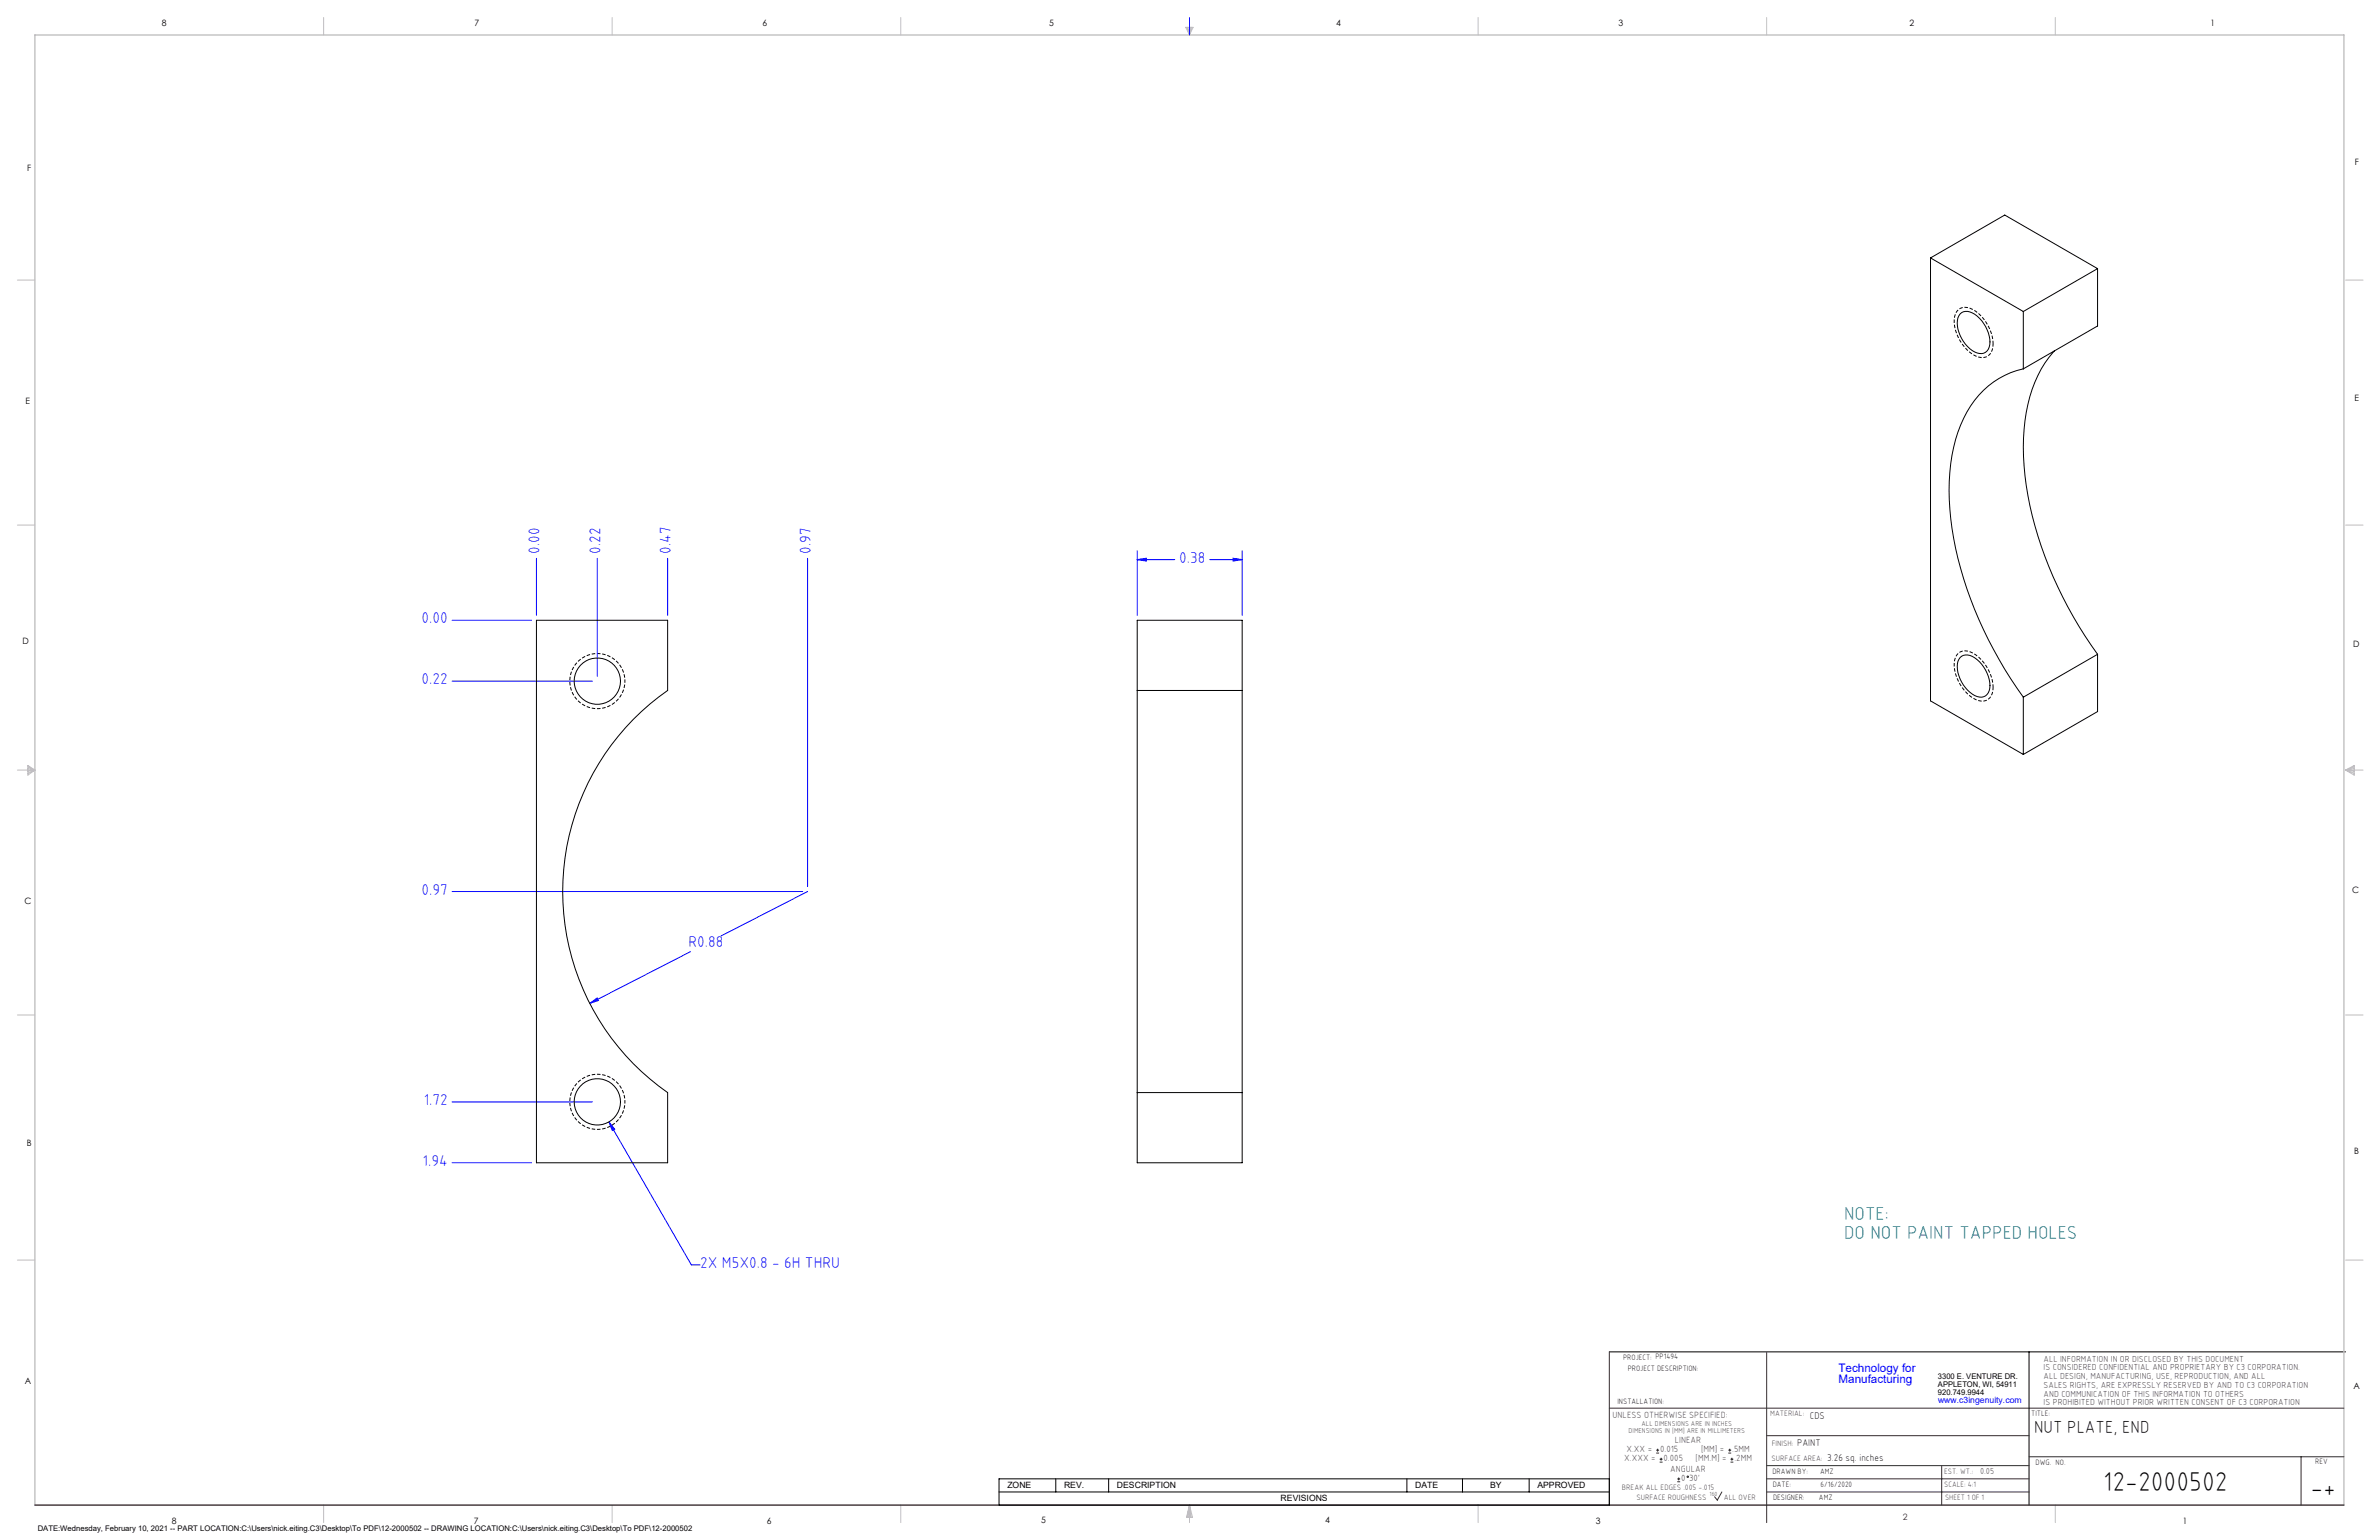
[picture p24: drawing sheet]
<svg xmlns="http://www.w3.org/2000/svg" width="864mm" height="559mm" viewBox="0 0 864 559" stroke-linecap="round" stroke-linejoin="round" font-family="sans-serif">
<defs><g id="words">
<g font-size="9.9">
<text x="763.5" y="541.1">12-2000502</text>
<text x="838.7" y="543.2">-+</text>
</g>
<g font-size="6.8" fill="#008080">
<text x="669.5" y="442.7">NOTE:</text>
<text x="669.5" y="449.5">DO NOT PAINT TAPPED HOLES</text>
</g>
<text font-size="6.3" x="738.4" y="519.9">NUT PLATE, END</text>
<g font-size="5.7" fill="#00f">
<text x="195.9" y="201" transform="rotate(-90 195.9 201)">0.00</text>
<text x="218" y="201" transform="rotate(-90 218 201)">0.22</text>
<text x="243.5" y="201" transform="rotate(-90 243.5 201)">0.47</text>
<text x="294.3" y="201" transform="rotate(-90 294.3 201)">0.97</text>
<text x="428" y="204.2">0.38</text>
<text x="153" y="226.2">0.00</text>
<text x="153" y="248.3">0.22</text>
<text x="153" y="324.6">0.97</text>
<text x="249.9" y="343.6">R0.88</text>
<text x="153.8" y="400.9">1.72</text>
<text x="153.4" y="423">1.94</text>
<text x="254.2" y="460.1">2X M5X0.8 - 6H THRU</text>
</g>
<g font-size="4.2" fill="#00f">
<text x="667.4" y="497.7">Technology for</text>
<text x="667.4" y="502">Manufacturing</text>
</g>
<g font-size="3.5">
<text x="657" y="514.9">CDS</text>
<text x="652.4" y="524.7">PAINT</text>
<text x="663.3" y="530.1">3.26 sq. inches</text>
</g>
<g font-size="3.3" fill="#382c30">
<text x="585.4" y="514.4">UNLESS OTHERWISE SPECIFIED:</text>
<text x="590.4" y="526.8">X.XX =</text>
<text x="602.6" y="526.8">0.015</text>
<text x="608" y="523.6">LINEAR</text>
<text x="617.5" y="526.8">[MM] =</text>
<text x="628.8" y="526.8">.5MM</text>
<text x="589.6" y="530.1">X.XXX =</text>
<text x="603.9" y="530.1">0.005</text>
<text x="606.3" y="534">ANGULAR</text>
<text x="615.5" y="530.1">[MM.M] =</text>
<text x="629.6" y="530.1">.2MM</text>
<text x="610.3" y="537.3">0</text>
<text x="613.2" y="537.3">30'</text>
</g>
<g font-size="3.2">
<text x="58.8" y="9.6">8</text>
<text x="172.3" y="9.5">7</text>
<text x="276.8" y="9.5">6</text>
<text x="380.9" y="9.6">5</text>
<text x="485" y="9.5">4</text>
<text x="587.5" y="9.5">3</text>
<text x="693.1" y="9.5">2</text>
<text x="802.4" y="9.5">1</text>
<text x="854.9" y="59.8">F</text>
<text x="9.9" y="62">F</text>
<text x="9.3" y="146.5">E</text>
<text x="854.7" y="145.5">E</text>
<text x="8.2" y="233.6">D</text>
<text x="854.3" y="234.9">D</text>
<text x="8.9" y="328.1">C</text>
<text x="853.9" y="324.1">C</text>
<text x="9.7" y="415.8">B</text>
<text x="854.6" y="418.6">B</text>
<text x="9" y="502">A</text>
<text x="854.3" y="503.9">A</text>
<text x="62.3" y="552.9">8</text>
<text x="172" y="552.9">7</text>
<text x="278.3" y="552.9">6</text>
<text x="377.9" y="552.8">5</text>
<text x="481" y="552.8">4</text>
<text x="579.3" y="552.8">3</text>
<text x="792.4" y="552.8">1</text>
</g>
<g font-size="3.2" fill="#382c30">
<text x="741.9" y="494.1">ALL INFORMATION IN OR DISCLOSED BY THIS DOCUMENT</text>
<text x="741.9" y="497.3">IS CONSIDERED CONFIDENTIAL AND PROPRIETARY BY C3 CORPORATION.</text>
<text x="741.9" y="500.4">ALL DESIGN, MANUFACTURING, USE, REPRODUCTION, AND ALL</text>
<text x="741.9" y="503.6">SALES RIGHTS, ARE EXPRESSLY RESERVED BY AND TO C3 CORPORATION</text>
<text x="741.9" y="506.8">AND COMMUNICATION OF THIS INFORMATION TO OTHERS</text>
<text x="741.9" y="510">IS PROHIBITED WITHOUT PRIOR WRITTEN CONSENT OF C3 CORPORATION</text>
<text x="718.8" y="534.7">0.05</text>
<text x="690.7" y="551.6">2</text>
</g>
<text font-size="3.1" fill="#00f" x="703.5" y="509.2">www.c3ingenuity.com</text>
<g font-size="3.1">
<text x="365.7" y="540">ZONE</text>
<text x="386.3" y="540">REV.</text>
<text x="405.5" y="540">DESCRIPTION</text>
<text x="464.9" y="544.8">REVISIONS</text>
<text x="513.7" y="540">DATE</text>
<text x="540.9" y="540">BY</text>
<text x="558.1" y="540">APPROVED</text>
</g>
<g font-size="2.8">
<text x="589.2" y="493.3">PROJECT: PP1494</text>
<text x="590.9" y="497.3">PROJECT DESCRIPTION:</text>
<text x="703.5" y="500.5">3300 E. VENTURE DR.</text>
<text x="703.5" y="503.3">APPLETON, WI, 54911</text>
<text x="587.1" y="509.6">INSTALLATION:</text>
<text x="703.5" y="506.2">920.749.9944</text>
<text x="737.3" y="513.8">TITLE:</text>
<text x="738.9" y="531.5">DWG. NO.</text>
<text x="840.5" y="531.3">REV</text>
<text x="643.4" y="534.9">DRAWN BY:</text>
<text x="643.5" y="539.7">DATE:</text>
<text x="660.7" y="534.7">AMZ</text>
<text x="660.9" y="539.6">6/16/2020</text>
<text x="643.6" y="544.4">DESIGNER:</text>
<text x="660.3" y="544.3">AMZ</text>
<text x="13.7" y="555.5">DATE:Wednesday, February 10, 2021 -- PART LOCATION:C:\Users\nick.eiting.C3\Desktop\To PDF\12-2000502 -- DRAWING LOCATION:C:\Users\nick.eiting.C3\Desktop\To PDF\12-2000502</text>
</g>
<g font-size="2.8" fill="#382c30">
<text x="642.6" y="513.8">MATERIAL:</text>
<text x="643.2" y="524.8">FINISH:</text>
<text x="643.1" y="530.1">SURFACE AREA:</text>
<text x="705.7" y="534.7">EST. WT.:</text>
<text x="705.7" y="539.7">SCALE: 4:1</text>
<text x="588.8" y="540.5">BREAK ALL EDGES .005 -.015</text>
<text x="594" y="544.2">SURFACE ROUGHNESS</text>
<text x="625.8" y="544.2">ALL OVER</text>
<text x="706.1" y="544.4">SHEET 1 OF 1</text>
</g>
<g font-size="2.5" fill="#382c30">
<text x="591.2" y="520.1">DIMENSIONS IN [MM] ARE IN MILLIMETERS</text>
<text x="595.9" y="517.3">ALL DIMENSIONS ARE IN INCHES</text>
</g>
<text font-size="2.2" fill="#382c30" x="620.6" y="542.9">160</text>
</g></defs>
<path d="M584.2 490.5h267.3M736.6 490.5v55.6M362.7 536.6h221.5v9.5h-221.5zM383.3 536.6v4.8M402.4 536.6v4.8M510.7 536.6v4.8M530.9 536.6v4.8M555.1 536.6v4.8M362.7 541.4h221.5" fill="none" stroke="#000" stroke-width=".36"/>
<g fill="none" stroke="#c0c0c0" stroke-width=".36">
<path d="M117.5 6.4v6.3M222.2 6.4v6.3M327 6.4v6.3M430.4 9.9h2.7l-1.3 2.8zM430.9 9.9l.9 2.8M431.2 9.9l.6 2.8M432.1 9.9l-.3 2.8M432.6 9.9l-.8 2.8M536.6 6.4v6.3M641.3 6.4v6.3M746.1 6.4v6.3M6.3 101.6h6.4"/>
<path d="M851.5 101.6h6.3M6.3 190.5h6.4M851.5 190.5h6.3M6.3 279.4h6.4M10.1 277.7l2.6 1.7-2.6 1.9zM10.1 278.2l2.6 1.2M10.1 278.8l2.6 .6M12.7 279.4l-2.6 1.2M12.7 279.4l-2.6 .5M851.5 279.4h6.3M851.5 279.4l3.1 .5M851.5 279.4l3.1 1.2"/>
<path d="M851.5 279.4l3.1-1.7v3.6zM854.6 278.8l-3.1 .6M854.6 278.2l-3.1 1.2M6.3 368.3h6.4M851.5 368.3h6.3M6.3 457.2h6.4M851.5 457.2h6.3M117.5 546.1v6.4M222.2 546.1v6.4M327 546.1v6.4M431.8 546.1v6.4M431.8 546.1l1.1 4.5h-2.2z"/>
<path d="M431.8 546.1l.6 4.5M431.8 546.1l-.9 4.5M431.8 546.1l-.4 4.5M431.8 546.1l.3 4.5M536.6 546.1v6.4M746.1 546.1v6.4"/>
</g>
<path d="M12.7 546.1v-533.4h838.2v533.4" fill="none" stroke="#c0c0c0" stroke-width=".5"/>
<g fill="none" stroke="#00f" stroke-width=".36">
<path d="M431.8 6.4v6.3M412.8 199.9v23.4M450.9 199.9v23.4M194.7 202.6v20.7M216.8 202.6v42.8M242.4 202.6v20.7M293.2 202.6v119.1M412.8 203.1l3.3-.5v1zM412.8 203.1h13.6M439.1 203.1h11.8M447.6 202.6l3.3 .5-3.3 .5zM164.1 225.1h28.9"/>
<path d="M164.1 247.2h51M164.1 323.5h127.3M293.2 323.5l-31.4 16.1M250.7 345.3l-36.6 18.8M214.1 364.1l2.7-2 .4 .9zM164.1 399.8h51M221.1 407.1l2 2.6-.9 .5zM221.1 407.1l29.9 51.9h3.1M164.1 421.9h28.9"/>
</g>
<path d="M584.2 490.5v55.6M641.3 490.7v61.8M584.2 511h266.7M641.3 520.9h95.3M641.3 531.8h95.3M641.3 536.6h95.3M704.8 531.8v14.3M736.6 528.6h114.3M835.3 528.6v17.5M625.1 541.4l-1.7 2.9-1-1.2M641.3 541.4h95.3" fill="none" stroke="#382c30" stroke-width=".36"/>
<path d="M12.7 546.1h838.2" fill="none" stroke="#382c30" stroke-width=".5"/>
<path d="M723.5 124.7a4.2 4.2 0 0 1-5.3 4.9 14.5 14.5 0 0 1-8.7-14.7 4.1 4.1 0 0 1 6.7-2.6 15.5 15.5 0 0 1 7.3 12.4M723.5 249.4a4.2 4.2 0 0 1-5.3 4.8 14.5 14.5 0 0 1-8.7-14.7 4.1 4.1 0 0 1 6.7-2.5 15.5 15.5 0 0 1 7.3 12.4" fill="none" stroke="#000" stroke-width=".36" stroke-dasharray="1.3 .6" stroke-dashoffset=".2" stroke-linecap="butt"/>
<path d="M226.9 247.1a10 10 0 0 0-14.8-8.8 10 10 0 0 0-.8 17.2 10 10 0 0 0 15.5-7.5l.1-.9M226.9 399.8a10 10 0 0 0-14.8-8.8 10 10 0 0 0-.8 17.2 10 10 0 0 0 15.5-7.5l.1-.9" fill="none" stroke="#000" stroke-width=".36" stroke-dasharray="1.3 .6" stroke-dashoffset=".7" stroke-linecap="butt"/>
<g fill="#00f">
<path d="M447.6 202.6l3.3 .5-3.3 .5zM412.8 203.1l3.3-.5v1z"/>
<path d="M221.1 407.1l1.1 3.1 .9-.5zM214.1 364.1l3.1-1.1-.4-.9z"/>
</g>
<g fill="none" stroke="#000" stroke-width=".36">
<path d="M700.8 93.6v160.7l33.7 19.5M700.8 93.6l33.7 19.4M700.8 93.6l26.9-15.6 33.7 19.5M761.4 97.5l-26.9 15.5M761.4 97.5v20.8l-26.9 15.5M711.5 113.9a3.9 3.9 0 0 1 5.4 .2 12.4 12.4 0 0 1 5.2 11.8 3.3 3.3 0 0 1-5.2 1.8 12.4 12.4 0 0 1-6.2-12.3zM734.5 113v20.8M734.5 133.8a31.9 31.9 0 0 0-22.8 20.4 72.3 72.3 0 0 0-3.1 37.5 142.9 142.9 0 0 0 25.9 61.3M745.8 127.3a46.7 46.7 0 0 0-11 28.5 113.1 113.1 0 0 0 10.5 53.5 153.1 153.1 0 0 0 16.1 28.1M194.7 225.1h47.7v25.4a88.9 88.9 0 0 0 0 146v25.4h-47.7zM711.5 238.6a4.4 4.4 0 0 1 6.3 .8 12.3 12.3 0 0 1 4.3 11.2 3.4 3.4 0 0 1-5.2 1.8 12.4 12.4 0 0 1-6.2-12.4zM761.4 237.4v20.8l-26.9 15.6"/>
<path d="M761.4 237.4l-26.9 15.6M412.8 250.5v146M412.8 250.5v-25.4h38.1v25.4M412.8 250.5h38.1M450.9 250.5v146M734.5 253v20.8M412.8 396.5v25.4h38.1v-25.4M412.8 396.5h38.1"/>
<circle cx="216.8" cy="247.2" r="8.4"/>
<circle cx="216.8" cy="399.8" r="8.4"/>
</g>
<g fill="none" stroke="#382c30" stroke-width=".36">
<path d="M601.2 527.3h1.1M601.2 526.2h1.1M601.7 525.7v1M602.5 530.5h1M602.5 529.5h1M603 529v1M608.9 537.7h1M608.9 536.6h1M609.4 536.1v1.1M627.4 527.3h1M627.4 526.2h1M627.9 525.7v1"/>
<path d="M628.2 530.5h1M628.2 529.5h1M628.7 529v1"/>
<circle cx="612.7" cy="535.9" r=".27"/>
</g>
<use href="#words"/>
</svg>
